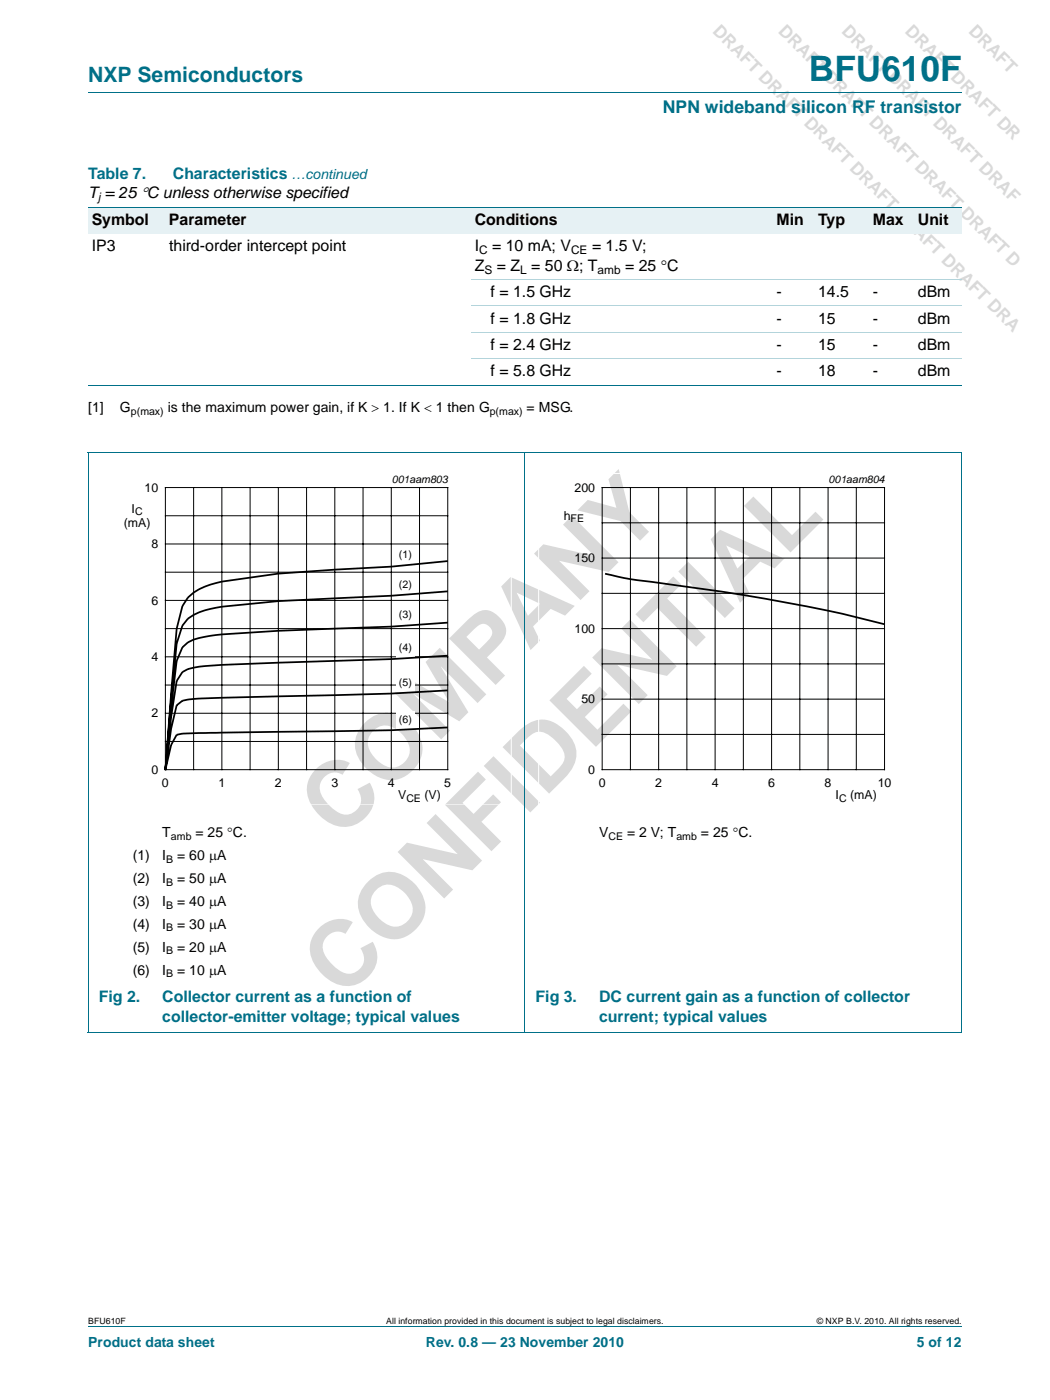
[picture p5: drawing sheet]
<svg xmlns="http://www.w3.org/2000/svg" width="210mm" height="280mm" viewBox="0 0 210 280" stroke-linecap="round" stroke-linejoin="round" font-family="sans-serif">
<defs><g id="words">
<g font-size="18.3" fill="#d9d9d9">
<text x="67.9" y="168.3" transform="rotate(-45 67.9 168.3)">COMPANY</text>
<text x="68.5" y="200.1" transform="rotate(-45 68.5 200.1)">CONFIDENTIAL</text>
</g>
<text font-size="7" fill="#007088" x="161.7" y="16.2">BFU610F</text>
<text font-size="4.2" fill="#007088" x="17.6" y="16.4">NXP Semiconductors</text>
<g font-size="3.5" fill="#d9d9d9">
<text x="142.3" y="6.4" transform="rotate(45 142.3 6.4)">DRAFT DRAFT DRAFT DRAFT DRAFT DRAFT DRA</text>
<text x="155.4" y="6.4" transform="rotate(45 155.4 6.4)">DRAFT DRAFT DRAFT DRAFT DRAFT D</text>
<text x="168.1" y="6.4" transform="rotate(45 168.1 6.4)">DRAFT DRAFT DRAFT DRAF</text>
<text x="180.8" y="6.4" transform="rotate(45 180.8 6.4)">DRAFT DRAFT DR</text>
</g>
<text font-size="3.5" fill="#007088" x="132.5" y="22.6">NPN wideband silicon RF transistor</text>
<g font-size="3.2" fill="#007088">
<text x="17.6" y="35.8">Table 7.</text>
<text x="34.5" y="35.8">Characteristics</text>
<text x="19.7" y="200.6">Fig 2.</text>
<text x="32.4" y="200.6">Collector current as a function of</text>
<text x="107.1" y="200.6">Fig 3.</text>
<text x="119.8" y="200.6">DC current gain as a function of collector</text>
<text x="32.4" y="204.4">collector-emitter voltage; typical values</text>
<text x="119.8" y="204.4">current; typical values</text>
</g>
<g font-size="3.2">
<text x="17.6" y="39.7">T = 25 °C unless otherwise specified</text>
<text x="18.3" y="45">Symbol</text>
<text x="33.8" y="45">Parameter</text>
<text x="94.9" y="45">Conditions</text>
<text x="155.2" y="45">Min</text>
<text x="163.5" y="45">Typ</text>
<text x="174.5" y="45">Max</text>
<text x="183.5" y="45">Unit</text>
<text x="18.3" y="50.3">IP3</text>
<text x="33.8" y="50.3">third-order intercept point</text>
<text x="94.9" y="50.3">I</text>
<text x="98.4" y="50.3">= 10 mA; V</text>
<text x="118.4" y="50.3">= 1.5 V;</text>
<text x="94.9" y="54.1">Z</text>
<text x="98.1" y="59.4">f = 1.5 GHz</text>
<text x="99.3" y="54.1">= Z = 50 Ω; T</text>
<text x="125" y="54.1">= 25 °C</text>
<text x="155.2" y="59.4">-</text>
<text x="163.5" y="59.4">14.5</text>
<text x="174.5" y="59.4">-</text>
<text x="183.5" y="59.4">dBm</text>
<text x="98.1" y="64.7">f = 1.8 GHz</text>
<text x="155.2" y="64.7">-</text>
<text x="163.5" y="64.7">15</text>
<text x="174.5" y="64.7">-</text>
<text x="183.5" y="64.7">dBm</text>
<text x="98.1" y="70">f = 2.4 GHz</text>
<text x="155.2" y="70">-</text>
<text x="163.5" y="70">15</text>
<text x="174.5" y="70">-</text>
<text x="183.5" y="70">dBm</text>
<text x="98.1" y="75.3">f = 5.8 GHz</text>
<text x="155.2" y="75.3">-</text>
<text x="163.5" y="75.3">18</text>
<text x="174.5" y="75.3">-</text>
<text x="183.5" y="75.3">dBm</text>
</g>
<g font-size="2.8" fill="#007088">
<text x="58.3" y="35.8">…continued</text>
<text x="17.6" y="269.5">Product data sheet</text>
<text x="85.1" y="269.5">Rev. 0.8 — 23 November 2010</text>
<text x="183.3" y="269.5">5 of 12</text>
</g>
<g font-size="2.8">
<text x="17.6" y="82.5">[1]</text>
<text x="24" y="82.5">G</text>
<text x="33.5" y="82.5">is the maximum power gain, if K &gt; 1. If K &lt; 1 then G</text>
<text x="105.3" y="82.5">= MSG.</text>
<text x="32.4" y="167.5">T</text>
<text x="39.1" y="167.5">= 25 °C.</text>
<text x="119.8" y="167.5">V</text>
<text x="125.3" y="167.5">= 2 V; T</text>
<text x="140.1" y="167.5">= 25 °C.</text>
<text x="26.5" y="172.1">(1)</text>
<text x="32.4" y="172.1">I</text>
<text x="35.4" y="172.1">= 60 μA</text>
<text x="26.5" y="176.7">(2)</text>
<text x="32.4" y="176.7">I</text>
<text x="35.4" y="176.7">= 50 μA</text>
<text x="26.5" y="181.3">(3)</text>
<text x="26.5" y="185.8">(4)</text>
<text x="32.4" y="181.3">I</text>
<text x="32.4" y="185.8">I</text>
<text x="35.4" y="181.3">= 40 μA</text>
<text x="35.4" y="185.8">= 30 μA</text>
<text x="26.5" y="190.5">(5)</text>
<text x="32.4" y="190.5">I</text>
<text x="35.4" y="190.5">= 20 μA</text>
<text x="26.5" y="195">(6)</text>
<text x="32.4" y="195">I</text>
<text x="35.4" y="195">= 10 μA</text>
</g>
<g font-size="2.5">
<text x="28.9" y="98.4">10</text>
<text x="114.8" y="98.4">200</text>
<text x="24.7" y="105.5">(mA)</text>
<text x="26.3" y="102.5">I</text>
<text x="112.7" y="104">h</text>
<text x="30.3" y="109.7">8</text>
<text x="114.8" y="112.5">150</text>
<text x="30.3" y="121">6</text>
<text x="114.8" y="126.6">100</text>
<text x="30.3" y="132.3">4</text>
<text x="30.3" y="143.6">2</text>
<text x="116.2" y="140.7">50</text>
<text x="30.3" y="154.8">0</text>
<text x="117.6" y="154.8">0</text>
<text x="32.4" y="157.4">0</text>
<text x="43.7" y="157.4">1</text>
<text x="55" y="157.4">2</text>
<text x="66.2" y="157.4">3</text>
<text x="77.5" y="157.4">4</text>
<text x="79.6" y="159.9">V</text>
<text x="84.9" y="159.9">(V)</text>
<text x="88.8" y="157.4">5</text>
<text x="119.7" y="157.4">0</text>
<text x="131" y="157.4">2</text>
<text x="142.3" y="157.4">4</text>
<text x="153.6" y="157.4">6</text>
<text x="164.8" y="157.4">8</text>
<text x="167.1" y="159.9">I</text>
<text x="170" y="159.9">(mA)</text>
<text x="175.5" y="157.4">10</text>
</g>
<g font-size="2.4">
<text x="19.6" y="40.3">j</text>
<text x="95.8" y="50.8">C</text>
<text x="114.2" y="50.8">CE</text>
<text x="96.9" y="54.7">S</text>
<text x="104" y="54.7">L</text>
<text x="119.5" y="54.7">amb</text>
</g>
<g font-size="2.1">
<text x="26.2" y="83">p(max)</text>
<text x="97.9" y="83">p(max)</text>
<text x="78.3" y="96.7">001aam803</text>
<text x="165.6" y="96.7">001aam804</text>
<text x="27" y="103">C</text>
<text x="114.1" y="104.4">FE</text>
<text x="79.7" y="111.6">(1)</text>
<text x="79.7" y="117.6">(2)</text>
<text x="79.7" y="123.7">(3)</text>
<text x="79.7" y="130.3">(4)</text>
<text x="79.7" y="137.2">(5)</text>
<text x="79.7" y="144.6">(6)</text>
<text x="81.2" y="160.4">CE</text>
<text x="167.7" y="160.4">C</text>
<text x="33.2" y="172.6">B</text>
<text x="34.2" y="168">amb</text>
<text x="121.6" y="168">CE</text>
<text x="135.2" y="168">amb</text>
<text x="33.2" y="177.2">B</text>
<text x="33.2" y="181.8">B</text>
<text x="33.2" y="186.4">B</text>
<text x="33.2" y="191">B</text>
<text x="33.2" y="195.5">B</text>
</g>
<g font-size="1.7">
<text x="17.6" y="264.9">BFU610F</text>
<text x="77.2" y="264.9">All information provided in this document is subject to legal disclaimers.</text>
<text x="163.3" y="264.9">© NXP B.V. 2010. All rights reserved.</text>
</g>
</g></defs>
<path d="M17.6 18.5h174.7M17.6 265.5h174.7" fill="none" stroke="#007088" stroke-width=".2"/>
<g fill="#e6f1f4">
<path d="M17.6 41.4h15.5v5.3h-15.5z"/>
<path d="M33.1 41.4h61.1v5.3h-61.1z"/>
<path d="M94.2 41.4h55.1v5.3h-55.1z"/>
<path d="M149.3 41.4h13.6v5.3h-13.6z"/>
<path d="M162.9 41.4h10.9v5.3h-10.9z"/>
<path d="M173.8 41.4h9v5.3h-9z"/>
<path d="M182.8 41.4h9.5v5.3h-9.5z"/>
</g>
<path d="M17.6 41.4h174.7M17.6 77.1h174.7M17.6 90.5h174.7M17.6 90.6v115.9M104.9 90.5v116.1M192.3 90.6v115.9M17.6 206.5h174.7" fill="none" stroke="#007088" stroke-width=".2"/>
<path d="M94.2 55.9h98.1M94.2 61.2h98.1M94.2 66.5h98.1M94.2 71.8h98.1" fill="none" stroke="#b3d4db" stroke-width=".2"/>
<path d="M20.4 94.7h81.8v66.4h-81.8z" fill="none" stroke="#fff" stroke-width=".2"/>
<g fill="none" stroke="#000" stroke-width=".2">
<path d="M33.1 97.5h56.4v56.5h-56.4zM38.7 97.5v56.5M44.4 97.5v56.5M50 97.5v56.5M55.6 97.5v56.5M61.3 97.5v56.5M66.9 97.5v56.5M72.6 97.5v56.5M78.2 97.5v56.5M83.9 97.5v56.5M33.1 103.2h56.4M33.1 114.5h56.4"/>
<path d="M33.1 108.8h56.4M33.1 125.8h56.4M33.1 137.1h56.4M33.1 120.1h56.4M33.1 131.4h56.4M33.1 148.3h56.4M33.1 142.7h56.4"/>
</g>
<g fill="#fff">
<path d="M79.2 109.3h3.7v3.6h-3.7z"/>
<path d="M79.2 115.3h3.7v3.6h-3.7z"/>
<path d="M79.2 121.4h3.7v3.6h-3.7z"/>
<path d="M79.2 128h3.7v3.5h-3.7z"/>
<path d="M79.2 134.9h3.7v3.6h-3.7z"/>
<path d="M79.2 142.3h3.7v3.6h-3.7z"/>
</g>
<path d="M89.5 118.3l-11.3 .9-22.6 1.1-12.4 1.3a13.2 13.2 0 0 0-5.6 2.2l-1.1 1.4-1.2 3.6-1.1 11.2-1.1 14.1 1.1-12.5 1.1-9.4 1.2-2.7a7 7 0 0 1 4.5-2.1l2.2-.4a577.9 577.9 0 0 1 35-1.6l11.3-.8M89.5 112.3l-11.3 1.1-22.6 1.4-11.2 1.6a13.2 13.2 0 0 0-6.8 3.2l-1.1 1.7-1.2 4.5-2.2 28.3M121 114.8a129.5 129.5 0 0 0 14.6 2.4 337.2 337.2 0 0 1 41.2 7.7M89.5 131.2l-11.3 .7-22.6 .7-14.6 .7a10.2 10.2 0 0 0-4.5 1.2l-1.2 1.8-1.1 7.1-1.1 10.6M89.5 138.1l-11.3 .7-38.4 1-3.3 .4-1.2 .9-1.1 4.7-1.1 8.2M89.5 145.5l-11.3 .6-41.7 .7-1.2 .2-1.1 2.1-1.1 4.9" fill="none" stroke="#000" stroke-width=".35"/>
<path d="M107.7 94.7h81.8v66.4h-81.8z" fill="none" stroke="#fff" stroke-width=".2"/>
<g fill="none" stroke="#000" stroke-width=".2">
<path d="M120.4 97.5h56.4v56.5h-56.4zM126 97.5v56.5M131.7 97.5v56.5M137.3 97.5v56.5M143 97.5v56.5M148.6 97.5v56.5M154.2 97.5v56.5M159.9 97.5v56.5M165.5 97.5v56.5M171.2 97.5v56.5M120.4 118.7h56.4M120.4 111.7h56.4"/>
<path d="M120.4 104.6h56.4M120.4 139.9h56.4M120.4 132.8h56.4M120.4 125.8h56.4M120.4 146.9h56.4"/>
</g>
<use href="#words"/>
</svg>
